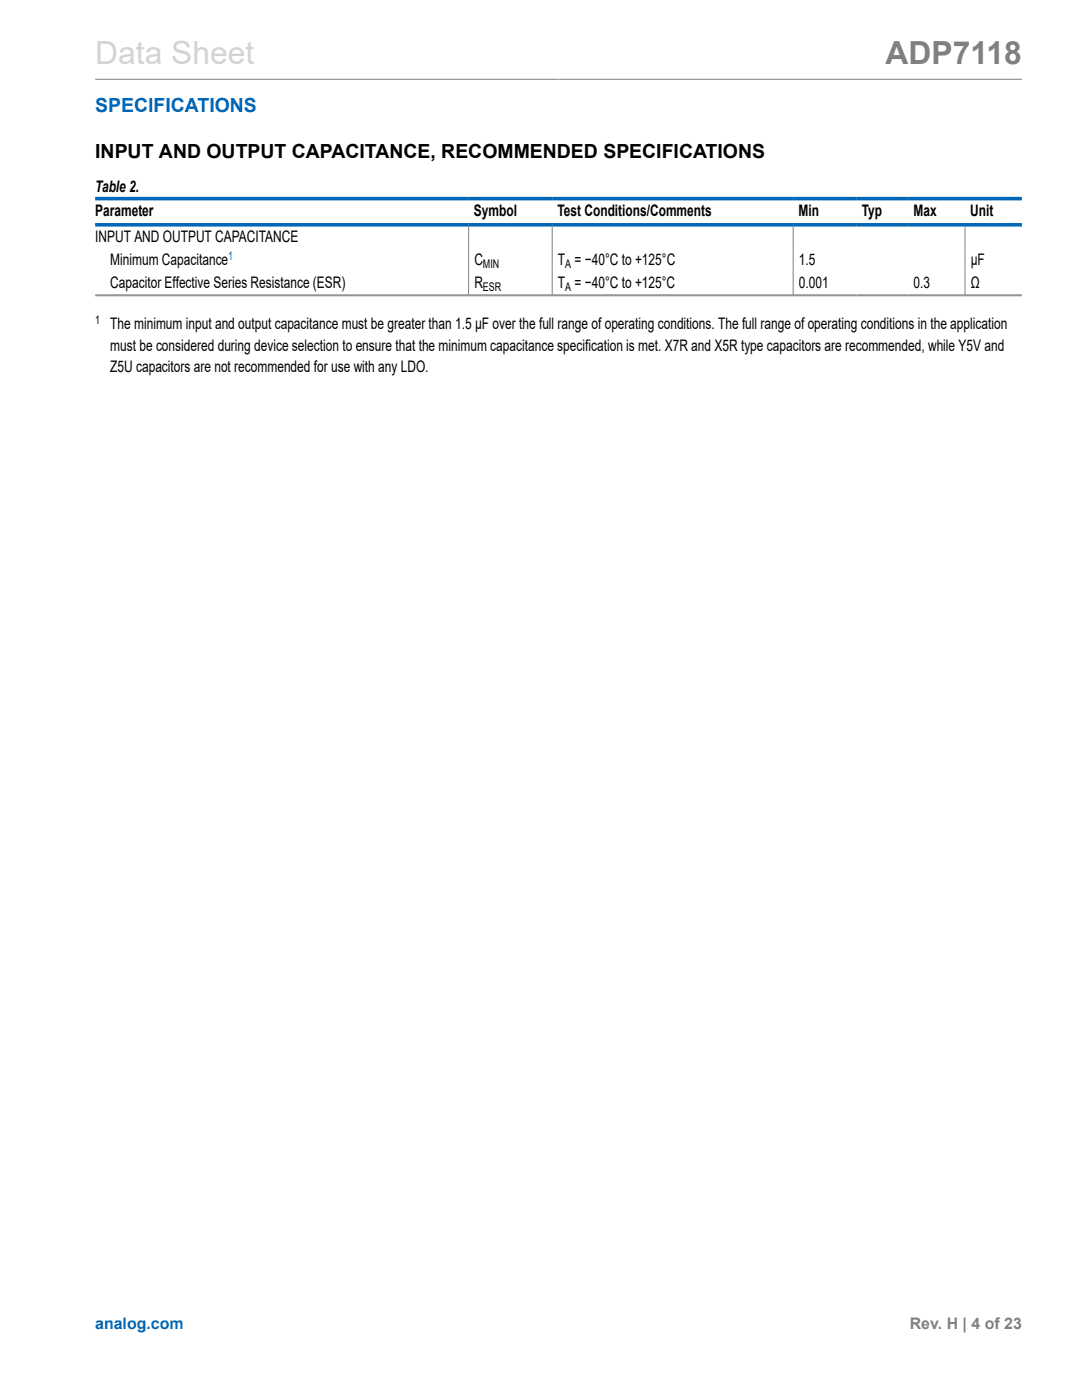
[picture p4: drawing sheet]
<svg xmlns="http://www.w3.org/2000/svg" width="216mm" height="279mm" viewBox="0 0 216 279" stroke-linecap="round" stroke-linejoin="round" font-family="sans-serif">
<defs><g id="words">
<text font-size="6.3" fill="#d3d3d3" x="19" y="12.7">Data Sheet</text>
<text font-size="6.3" fill="#808080" x="176.7" y="12.7">ADP7118</text>
<text font-size="3.9" fill="#0067b8" x="19" y="22.3">SPECIFICATIONS</text>
<text font-size="3.9" x="19" y="31.4">INPUT AND OUTPUT CAPACITANCE, RECOMMENDED SPECIFICATIONS</text>
<g font-size="3.2">
<text x="19" y="38.3">Table 2.</text>
<text x="19" y="43.2">Parameter</text>
<text x="94.6" y="43.2">Symbol</text>
<text x="111.2" y="43.2">Test Conditions/Comments</text>
<text x="159.3" y="43.2">Min</text>
<text x="172" y="43.2">Typ</text>
<text x="182.3" y="43.2">Max</text>
<text x="193.6" y="43.2">Unit</text>
<text x="19" y="48.4">INPUT AND OUTPUT CAPACITANCE</text>
<text x="22" y="52.9">Minimum Capacitance</text>
<text x="94.7" y="52.9">C</text>
<text x="111.3" y="52.9">T = −40°C to +125°C</text>
<text x="159.4" y="52.9">1.5</text>
<text x="193.7" y="52.9">µF</text>
<text x="22" y="57.4">Capacitor Effective Series Resistance (ESR)</text>
<text x="94.7" y="57.4">R</text>
<text x="111.3" y="57.4">T = −40°C to +125°C</text>
<text x="159.4" y="57.4">0.001</text>
<text x="182.3" y="57.4">0.3</text>
<text x="193.7" y="57.4">Ω</text>
<text x="22" y="65.7">The minimum input and output capacitance must be greater than 1.5 μF over the full range of operating conditions. The full range of operating conditions in the application</text>
<text x="22" y="70">must be considered during device selection to ensure that the minimum capacitance specification is met. X7R and X5R type capacitors are recommended, while Y5V and</text>
<text x="22" y="74.2">Z5U capacitors are not recommended for use with any LDO.</text>
</g>
<text font-size="3.2" fill="#0067b8" x="19" y="265.3">analog.com</text>
<text font-size="3.2" fill="#808080" x="181.5" y="265.3">Rev. H | 4 of 23</text>
<text font-size="2.4" fill="#0067b8" x="45.6" y="51.8">1</text>
<g font-size="2.4">
<text x="96.4" y="53.5">MIN</text>
<text x="112.8" y="53.5">A</text>
<text x="96.4" y="58.1">ESR</text>
<text x="112.8" y="58.1">A</text>
<text x="19" y="64.7">1</text>
</g>
</g></defs>
<path d="M19 15.8h184.9M19 58.9h184.9M19 59h184.9M93.5 45.2v13.7M110.2 45.2v13.7M158.3 45.2v13.7M192.6 45.2v13.7" fill="none" stroke="#808080" stroke-width=".2"/>
<path d="M19 39.6h184.9M19 44.9h184.9" fill="none" stroke="#0067b8" stroke-width=".71"/>
<use href="#words"/>
</svg>
